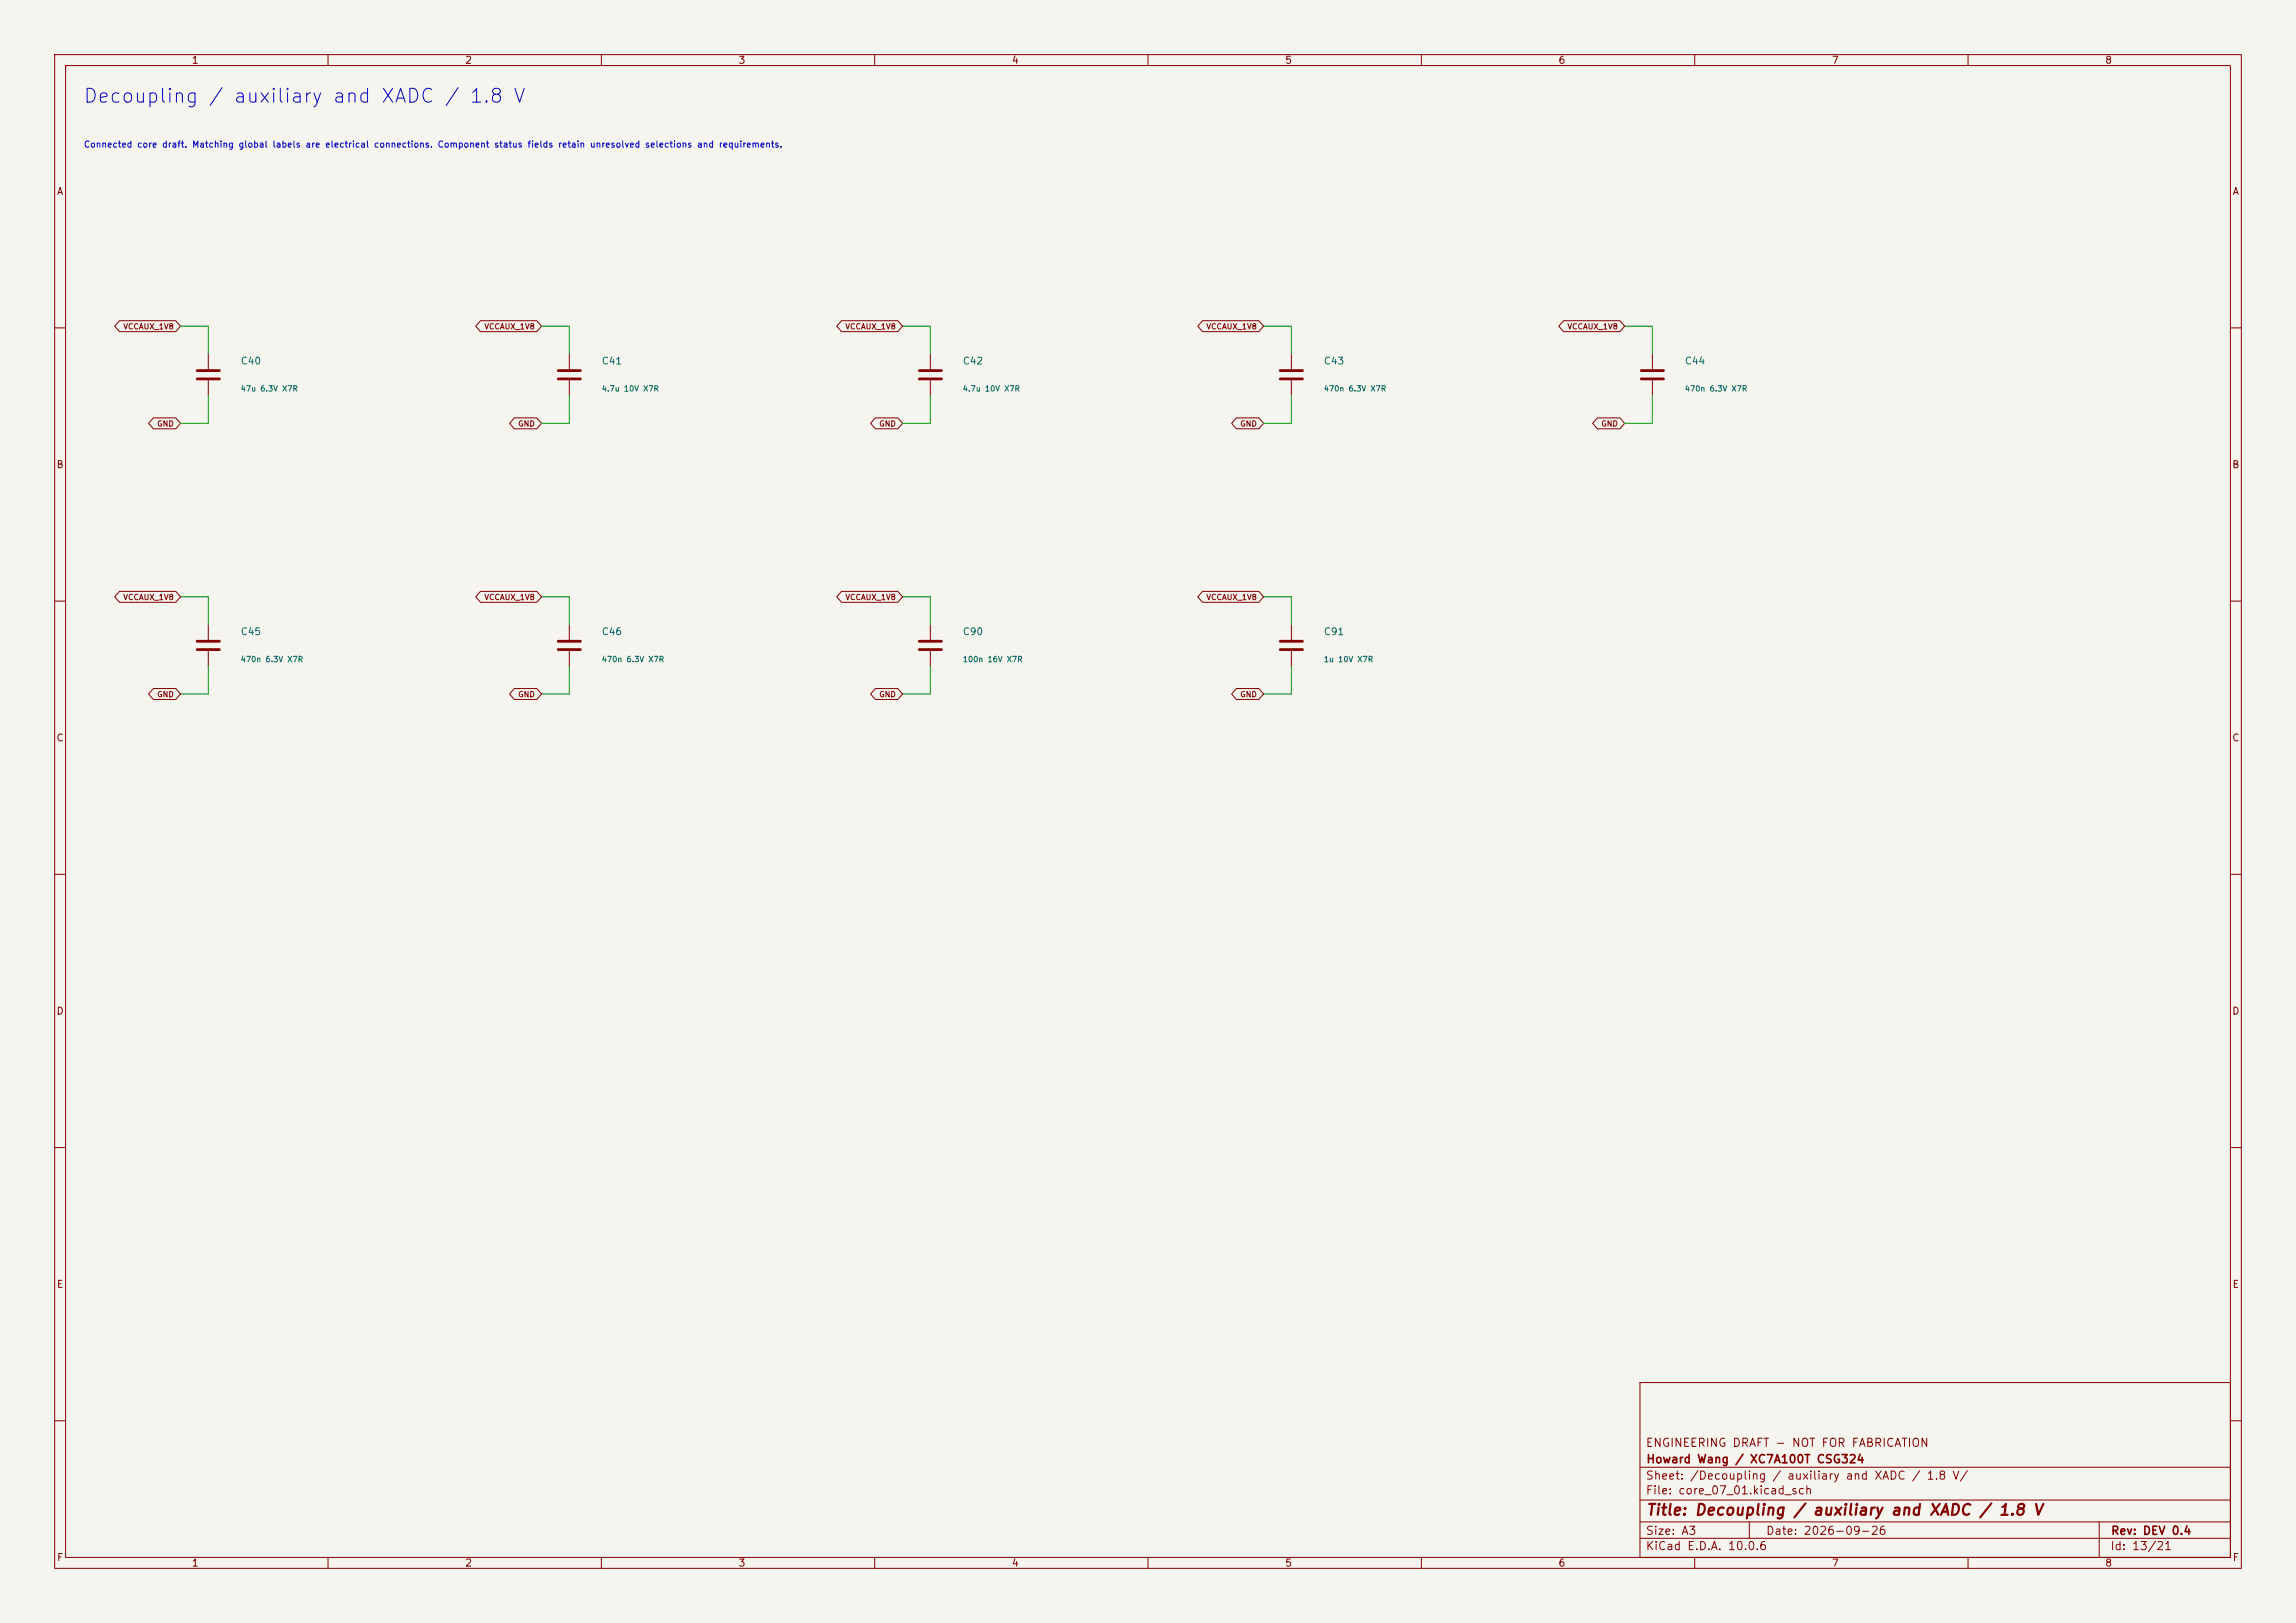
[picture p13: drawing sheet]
<svg xmlns="http://www.w3.org/2000/svg" width="420mm" height="297mm" viewBox="0 0 420 297" stroke-linecap="round" stroke-linejoin="round" font-family="sans-serif">
<defs><g id="words">
<text font-size="2.5" fill="#0000c2" x="15.1" y="19.5">Decoupling / auxiliary and XADC / 1.8 V</text>
<text font-size="2" fill="#840000" x="301" y="277.8">Title: Decoupling / auxiliary and XADC / 1.8 V</text>
<g font-size="1.5" fill="#840000">
<text x="300.9" y="265.1">ENGINEERING DRAFT - NOT FOR FABRICATION</text>
<text x="301" y="268.1">Howard Wang / XC7A100T CSG324</text>
<text x="300.9" y="273.8">File: core_07_01.kicad_sch</text>
<text x="300.9" y="271.1">Sheet: /Decoupling / auxiliary and XADC / 1.8 V/</text>
<text x="300.9" y="281.2">Size: A3</text>
<text x="322.9" y="281.2">Date: 2026-09-26</text>
<text x="386" y="281.2">Rev: DEV 0.4</text>
<text x="300.9" y="284">KiCad E.D.A. 10.0.6</text>
<text x="385.9" y="284">Id: 13/21</text>
</g>
<g font-size="1.3" fill="#840000">
<text x="35" y="12">1</text>
<text x="85" y="12">2</text>
<text x="135" y="12">3</text>
<text x="185" y="12">4</text>
<text x="235" y="12">5</text>
<text x="285" y="12">6</text>
<text x="335" y="12">7</text>
<text x="385" y="12">8</text>
<text x="10.3" y="36">A</text>
<text x="408.3" y="36">A</text>
<text x="10.2" y="86">B</text>
<text x="408.2" y="86">B</text>
<text x="10.2" y="136">C</text>
<text x="408.2" y="136">C</text>
<text x="10.2" y="186">D</text>
<text x="408.2" y="186">D</text>
<text x="10.3" y="236">E</text>
<text x="408.3" y="236">E</text>
<text x="10.3" y="286">F</text>
<text x="35" y="287">1</text>
<text x="85" y="287">2</text>
<text x="135" y="287">3</text>
<text x="185" y="287">4</text>
<text x="235" y="287">5</text>
<text x="285" y="287">6</text>
<text x="335" y="287">7</text>
<text x="385" y="287">8</text>
<text x="408.3" y="286">F</text>
</g>
<g font-size="1.3" fill="#006464">
<text x="43.9" y="67">C40</text>
<text x="110" y="67">C41</text>
<text x="176" y="67">C42</text>
<text x="242" y="67">C43</text>
<text x="308.1" y="67">C44</text>
<text x="43.9" y="116.5">C45</text>
<text x="110" y="116.5">C46</text>
<text x="176" y="116.5">C90</text>
<text x="242" y="116.5">C91</text>
</g>
<text font-size="1.1" fill="#0000c2" x="15.2" y="27.3">Connected core draft. Matching global labels are electrical connections. Component status fields retain unresolved selections and requirements.</text>
<g font-size="1" fill="#840000">
<text x="22.5" y="60.5">VCCAUX_1V8</text>
<text x="88.5" y="60.5">VCCAUX_1V8</text>
<text x="154.5" y="60.5">VCCAUX_1V8</text>
<text x="220.6" y="60.5">VCCAUX_1V8</text>
<text x="286.6" y="60.5">VCCAUX_1V8</text>
<text x="28.6" y="78.3">GND</text>
<text x="94.7" y="78.3">GND</text>
<text x="160.7" y="78.3">GND</text>
<text x="226.8" y="78.3">GND</text>
<text x="292.8" y="78.3">GND</text>
<text x="22.5" y="110">VCCAUX_1V8</text>
<text x="88.5" y="110">VCCAUX_1V8</text>
<text x="154.5" y="110">VCCAUX_1V8</text>
<text x="220.6" y="110">VCCAUX_1V8</text>
<text x="28.6" y="127.8">GND</text>
<text x="94.7" y="127.8">GND</text>
<text x="160.7" y="127.8">GND</text>
<text x="226.8" y="127.8">GND</text>
</g>
<g font-size="1" fill="#006464">
<text x="43.9" y="71.9">47u 6.3V X7R</text>
<text x="110" y="71.9">4.7u 10V X7R</text>
<text x="176" y="71.9">4.7u 10V X7R</text>
<text x="242" y="71.9">470n 6.3V X7R</text>
<text x="308.1" y="71.9">470n 6.3V X7R</text>
<text x="43.9" y="121.4">470n 6.3V X7R</text>
<text x="110" y="121.4">470n 6.3V X7R</text>
<text x="176" y="121.4">100n 16V X7R</text>
<text x="242" y="121.4">1u 10V X7R</text>
</g>
</g></defs>
<path d="M0 0h420v297h-420z" fill="#f5f4ef" stroke="#f5f4ef" stroke-width=".18"/>
<g fill="none" stroke="#840000" stroke-width=".18">
<path d="M10 10h400v277h-400zM12 12h396v273h-396zM60 10v2M110 10v2M160 10v2M210 10v2M260 10v2M310 10v2M360 10v2M21.9 58.7h10.2l.9 1-.9 1h-10.2l-.9-1zM87.9 58.7h10.3l.9 1-.9 1h-10.3l-.9-1zM153.9 58.7h10.3l.9 1-.9 1h-10.3l-.8-1z"/>
<path d="M220 58.7h10.3l.8 1-.8 1h-10.3l-.9-1zM286 58.7h10.3l.9 1-.9 1h-10.3l-.9-1zM10 60h2M28 76.5h4.1l.9 1-.9 1h-4.1l-.8-1zM38.1 64.8v2.8M38.1 69.6v2.8M94.1 76.5h4.1l.9 1-.9 1h-4.1l-.9-1zM104.1 64.8v2.8M104.1 69.6v2.8M160.1 76.5h4.1l.9 1-.9 1h-4.1l-.8-1zM170.2 64.8v2.8M170.2 69.6v2.8"/>
<path d="M226.2 76.5h4.1l.8 1-.8 1h-4.1l-.9-1zM236.2 64.8v2.8M236.2 69.6v2.8M292.2 76.5h4.1l.9 1-.9 1h-4.1l-.9-1zM302.3 64.8v2.8M302.3 69.6v2.8M408 60h2M10 110h2M21.9 108.2h10.2l.9 1-.9 1h-10.2l-.9-1zM38.1 114.3v2.8M38.1 119.1v2.8M87.9 108.2h10.3l.9 1-.9 1h-10.3l-.9-1z"/>
<path d="M104.1 114.3v2.8M104.1 119.1v2.8M153.9 108.2h10.3l.9 1-.9 1h-10.3l-.8-1zM170.2 114.3v2.8M170.2 119.1v2.8M220 108.2h10.3l.8 1-.8 1h-10.3l-.9-1zM236.2 114.3v2.8M236.2 119.1v2.8M408 110h2M28 126h4.1l.9 1-.9 1h-4.1l-.8-1zM94.1 126h4.1l.9 1-.9 1h-4.1l-.9-1zM160.1 126h4.1l.9 1-.9 1h-4.1l-.8-1z"/>
<path d="M226.2 126h4.1l.8 1-.8 1h-4.1l-.9-1zM10 160h2M408 160h2M10 210h2M408 210h2M300 253h108v32h-108zM10 260h2M300 278.5h108M300 274.5h108M300 268.5h108M320 278.5v3M384 278.5v6.5"/>
<path d="M408 260h2M60 285v2M110 285v2M160 285v2M210 285v2M260 285v2M300 281.5h108M310 285v2M360 285v2"/>
</g>
<g fill="none" stroke="#840000" stroke-width=".51">
<path d="M36.1 67.8h4M36.1 69.3h4M102.1 67.8h4.1M102.1 69.3h4.1M168.1 67.8h4.1M168.1 69.3h4.1M234.2 67.8h4.1M234.2 69.3h4.1M300.2 67.8h4.1M300.2 69.3h4.1M36.1 117.3h4M36.1 118.9h4"/>
<path d="M102.1 117.3h4.1M102.1 118.9h4.1M168.1 117.3h4.1M168.1 118.9h4.1M234.2 117.3h4.1M234.2 118.9h4.1"/>
</g>
<g fill="none" stroke="#009600" stroke-width=".18">
<path d="M33 59.7h5.1v5.1M99.1 59.7h5v5.1M165.1 59.7h5.1v5.1M231.1 59.7h5.1v5.1M297.2 59.7h5.1v5.1M38.1 72.4v5.1h-5.1M104.1 72.4v5.1h-5M170.2 72.4v5.1h-5.1M236.2 72.4v5.1h-5.1M302.3 72.4v5.1h-5.1M33 109.2h5.1v5.1M99.1 109.2h5v5.1"/>
<path d="M165.1 109.2h5.1v5.1M231.1 109.2h5.1v5.1M38.1 121.9v5.1h-5.1M104.1 121.9v5.1h-5M170.2 121.9v5.1h-5.1M236.2 121.9v5.1h-5.1"/>
</g>
<use href="#words"/>
</svg>
